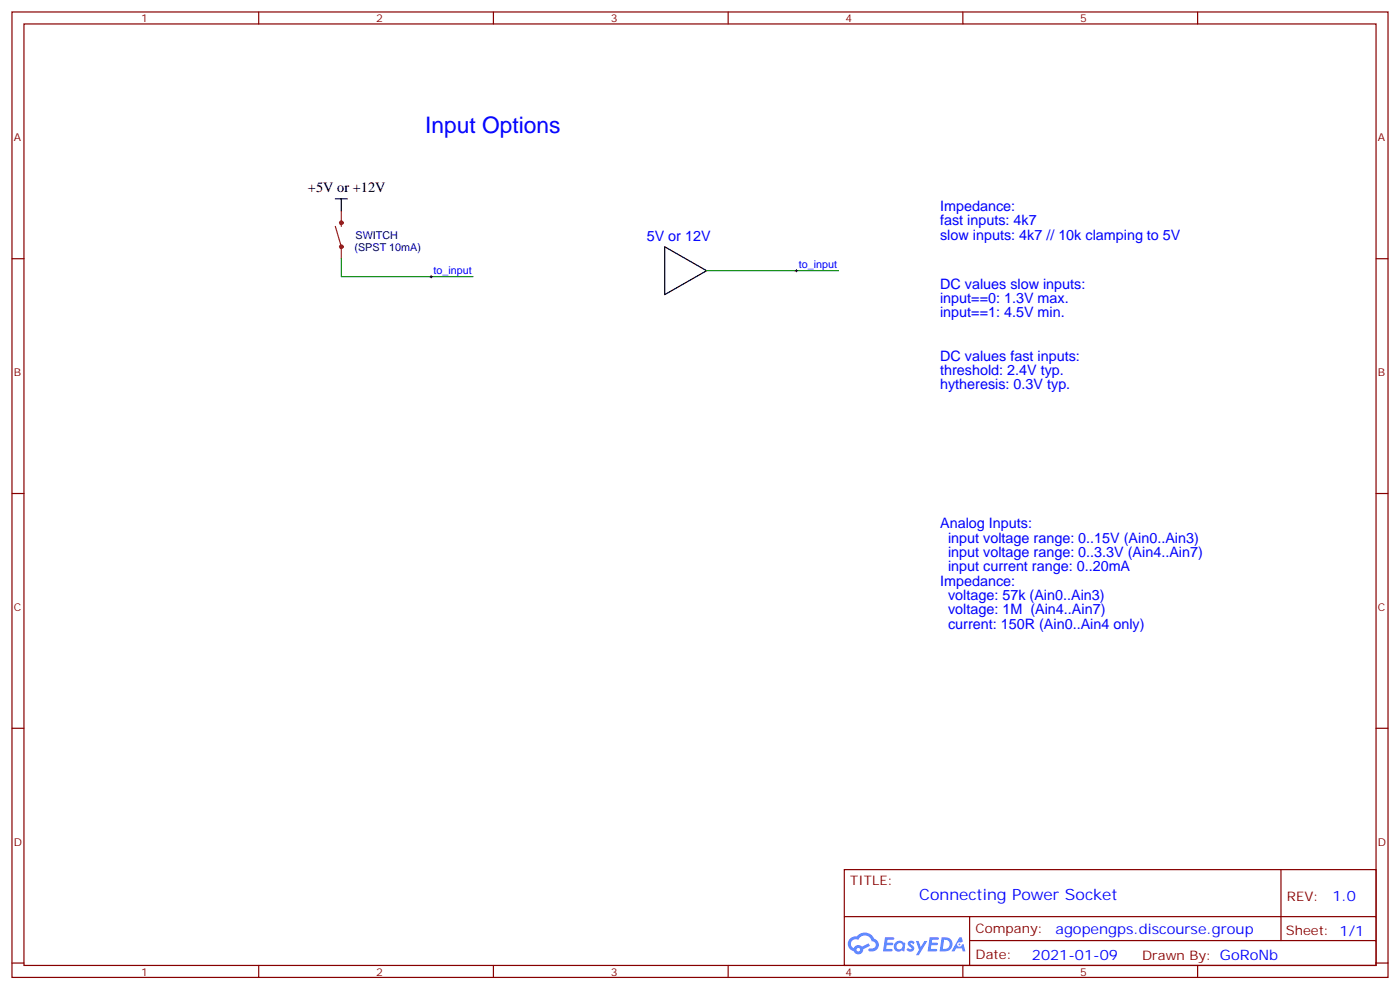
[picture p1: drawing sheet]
<svg xmlns="http://www.w3.org/2000/svg" width="412mm" height="292mm" viewBox="0 0 412 292" stroke-linecap="round" stroke-linejoin="round" font-family="sans-serif">
<defs><g id="words">
<text font-size="6.7" fill="#00f" x="125.2" y="39.2">Input Options</text>
<text font-size="4.6" fill="#00f" x="270.8" y="265.1">Connecting Power Socket</text>
<text font-size="4.2" x="90.7" y="56.4">+5V or +12V</text>
<g font-size="4.2" fill="#00f">
<text x="276.9" y="62.1">Impedance:</text>
<text x="190.5" y="70.9">5V or 12V</text>
<text x="276.9" y="66.3">fast inputs: 4k7</text>
<text x="276.9" y="70.6">slow inputs: 4k7 // 10k clamping to 5V</text>
<text x="276.9" y="85">DC values slow inputs:</text>
<text x="276.9" y="89.3">input==0: 1.3V max.</text>
<text x="276.9" y="93.5">input==1: 4.5V min.</text>
<text x="276.9" y="106.2">DC values fast inputs:</text>
<text x="276.9" y="110.4">threshold: 2.4V typ.</text>
<text x="276.9" y="114.7">hytheresis: 0.3V typ.</text>
<text x="276.9" y="155.6">Analog Inputs:</text>
<text x="279.3" y="159.8">input voltage range: 0..15V (Ain0..Ain3)</text>
<text x="279.3" y="164">input voltage range: 0..3.3V (Ain4..Ain7)</text>
<text x="276.9" y="172.5">Impedance:</text>
<text x="279.3" y="168.3">input current range: 0..20mA</text>
<text x="279.3" y="176.7">voltage: 57k (Ain0..Ain3)</text>
<text x="279.3" y="181">voltage: 1M (Ain4..Ain7)</text>
<text x="279.3" y="185.2">current: 150R (Ain0..Ain4 only)</text>
<text x="392.5" y="265.4">1.0</text>
<text x="310.9" y="274.9">agopengps.discourse.group</text>
<text x="304" y="282.7">2021-01-09</text>
</g>
<g font-size="3.9" fill="#800">
<text x="250.5" y="260.7">TITLE:</text>
<text x="379.1" y="265.4">REV:</text>
<text x="287.4" y="274.9">Company:</text>
<text x="378.7" y="275.5">Sheet: 1/1</text>
<text x="287.4" y="282.6">Date:</text>
<text x="336.4" y="282.7">Drawn By: GoRoNb</text>
</g>
<g font-size="3.2" fill="#800">
<text x="41.6" y="6.5">1</text>
<text x="110.8" y="6.5">2</text>
<text x="179.9" y="6.5">3</text>
<text x="249.1" y="6.5">4</text>
<text x="318.2" y="6.5">5</text>
<text x="4.1" y="41.6">A</text>
<text x="405.9" y="41.6">A</text>
<text x="4.1" y="110.8">B</text>
<text x="405.9" y="110.8">B</text>
<text x="4.1" y="179.9">C</text>
<text x="405.9" y="179.9">C</text>
<text x="4.1" y="249.1">D</text>
<text x="405.9" y="249.1">D</text>
<text x="41.6" y="287.3">1</text>
<text x="110.8" y="287.3">2</text>
<text x="179.9" y="287.3">3</text>
<text x="249.1" y="287.3">4</text>
<text x="318.2" y="287.3">5</text>
</g>
<g font-size="3.2" fill="#000080">
<text x="104.7" y="70.3">SWITCH</text>
<text x="104.4" y="73.8">(SPST 10mA)</text>
</g>
<g font-size="3.2" fill="#00f">
<text x="127.7" y="80.6">to_input</text>
<text x="235.3" y="78.8">to_input</text>
</g>
</g></defs>
<g fill="none" stroke="#870000" stroke-width=".35">
<path d="M3.5 3.5h405.4v284.4h-405.4zM7.1 7.1h398.2v277.2h-398.2zM76.2 3.5v3.6M145.3 3.5v3.6M214.5 3.5v3.6M283.6 3.5v3.6M352.8 3.5v3.6M3.5 76.2h3.6M405.3 76.2h3.6M3.5 145.3h3.6M405.3 145.3h3.6M3.5 214.5h3.6"/>
<path d="M405.3 214.5h3.6M248.7 256.1h156.6v28.2h-156.6zM377.3 256.1v20.9M248.7 270h156.5M285.6 277h119.6M285.6 270v14.1M3.5 283.6h3.6M76.2 284.3v3.6M145.3 284.3v3.6M214.5 284.3v3.6M283.6 284.3v3.6M352.8 284.3v3.6"/>
<path d="M405.3 283.6h3.6"/>
</g>
<g fill="#5487ff">
<path d="M267.7 277.3a1.22 1.22 0 0 1 1.7 .3l-.4 .5a.47 .47 0 0 0-.3-.4 .47 .47 0 0 0-.5 .2l.1 .3a1.14 1.14 0 0 1 .8 1.7 1.14 1.14 0 0 1-1.9 0l-.2-.2 .5-.5 .7 .4a.29 .29 0 0 0 .3-.3 .29 .29 0 0 0-.2-.3 1.04 1.04 0 0 1-.6-1.7z"/>
<path d="M260.7 276h2.4l.3 .2-.2 .5-1.8 .1-.1 .8h1.5l.3 .4-.3 .4h-1.6l-.2 1.1h1.7l.2 .3-.2 .3-2.6 .1z"/>
<path d="M273.8 276h2.4l.3 .2-.1 .5-1.8 .1-.2 .8h1.6l.3 .4-.4 .4h-1.6l-.1 1.1h1.7l.2 .3-.2 .3-2.6 .1z"/>
<path d="M282.6 276.1h.7l.3 1.2-.6 .3a.69 .69 0 0 0-1 .3 .69 .69 0 0 0 .4 1 .69 .69 0 0 0 .9-.7l.5-.2 .6 2.2h-.8l-.2-.9h-1.8l-.5 .9h-.8z"/>
<path d="M269.8 277.1h.8l.6 1.8 1.1-1.8h.9l-2.6 4.2h-.8l.9-1.5z"/>
<path d="M277.4 276.1l-.6 4.1h1.3a2.11 2.11 0 0 0 2.5-2.1 2.11 2.11 0 0 0-2.5-2zM278.1 276.8a1.39 1.39 0 0 1 1.7 1.4 1.39 1.39 0 0 1-1.8 1.3h-.3z"/>
<path d="M263.7 277.7a1.54 1.54 0 0 0-.1 2.1 1.54 1.54 0 0 0 2.2 .2l.6 .2 .3-2.3-.2-.2-.4-.1a1.49 1.49 0 0 0-2.4 .1zM264 278.7a.94 .94 0 0 1 1.8 0 .94 .94 0 0 1-1.8 0z"/>
<path d="M250.4 276.4a2.18 2.18 0 0 0 1.1 3.7 1.44 1.44 0 0 0 1.6 1 1.44 1.44 0 0 0 1.2-1.5l2-1-.5-.8-1.9 1a1.47 1.47 0 0 0-2.4 .4 1.39 1.39 0 0 1-.7-1.9 1.39 1.39 0 0 1 2-.5 2.12 2.12 0 0 1 2.2-1.3 2.12 2.12 0 0 1 1.9 1.7 1.14 1.14 0 0 1 1.1 1.4 1.14 1.14 0 0 1-1.7 .8 .43 .43 0 0 0-.5 .3 .43 .43 0 0 0 .4 .5 1.98 1.98 0 0 0 2.5-1.2 1.98 1.98 0 0 0-1.2-2.5 3.1 3.1 0 0 0-5.3-.7l-.9 .1zM252.3 279.7a.55 .55 0 0 1 1.1 0 .55 .55 0 0 1-1.1 0z"/>
<circle cx="282.6" cy="278.1" r=".26"/>
</g>
<path d="M98.8 66.7l1.7 6v3.5M100.5 62.1v4.6" fill="none" stroke="#8c2424" stroke-width=".35"/>
<g fill="none" stroke="#8c2424" stroke-width=".71">
<circle cx="100.5" cy="72.7" r=".35"/>
<circle cx="100.5" cy="65.6" r=".35"/>
</g>
<path d="M98.8 58.6h3.5M100.5 58.6v3.5M195.8 72.7l12.3 7-12.3 7.1z" fill="none" stroke="#000" stroke-width=".35"/>
<path d="M100.5 76.2v5.3h38.8M208.1 79.7h38.8" fill="none" stroke="#008700" stroke-width=".35"/>
<path d="M234.2 79.7h.7M234.6 79.4v.7M126.6 81.5h.8M127 81.1v.7" fill="none" stroke="#000" stroke-width=".29"/>
<use href="#words"/>
</svg>
